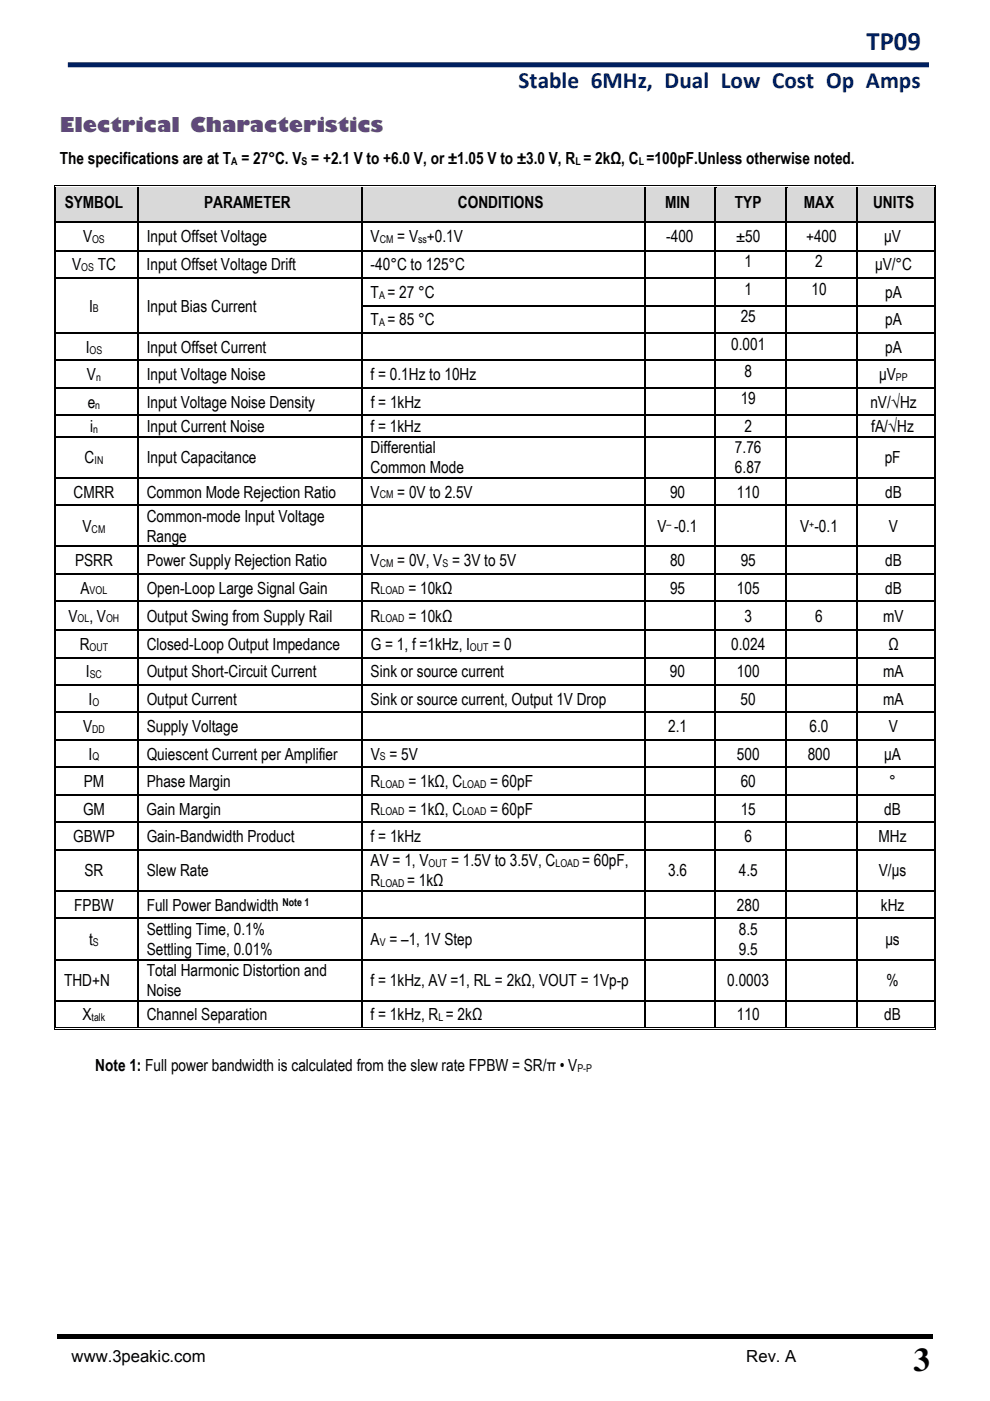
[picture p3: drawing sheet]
<svg xmlns="http://www.w3.org/2000/svg" width="210mm" height="297mm" viewBox="0 0 210 297" stroke-linecap="round" stroke-linejoin="round" font-family="sans-serif">
<defs><g id="words">
<text font-size="7" x="193.8" y="290.7">3</text>
<text font-size="5.7" fill="#002060" x="183.8" y="10.6">TP09</text>
<text font-size="4.9" fill="#002060" x="110" y="18.6">Stable 6MHz, Dual Low Cost Op Amps</text>
<text font-size="4.2" fill="#5f497a" x="12.7" y="28">Electrical Characteristics</text>
<g font-size="3.5">
<text x="12.7" y="34.8">The specifications are at T = 27°C. V = +2.1 V to +6.0 V, or ±1.05 V to ±3.0 V, R = 2kΩ, C =100pF.Unless otherwise noted.</text>
<text x="13.7" y="44.1">SYMBOL</text>
<text x="43.3" y="44.1">PARAMETER</text>
<text x="97.1" y="44.1">CONDITIONS</text>
<text x="141.1" y="44.1">MIN</text>
<text x="155.9" y="44.1">TYP</text>
<text x="170.5" y="44.1">MAX</text>
<text x="185.2" y="44.1">UNITS</text>
<text x="17.6" y="51.4">V</text>
<text x="31.1" y="51.4">Input Offset Voltage</text>
<text x="78.6" y="51.4">V</text>
<text x="84.3" y="51.4">= V +0.1V</text>
<text x="141.3" y="51.4">-400</text>
<text x="156.1" y="51.4">±50</text>
<text x="171" y="51.4">+400</text>
<text x="187.6" y="51.4">μV</text>
<text x="15.3" y="57.3">V</text>
<text x="20.7" y="57.3">TC</text>
<text x="31.1" y="57.3">Input Offset Voltage Drift</text>
<text x="78.6" y="57.3">-40°C to 125°C</text>
<text x="157.9" y="56.7">1</text>
<text x="172.9" y="56.7">2</text>
<text x="185.6" y="57.3">μV/°C</text>
<text x="78.6" y="63.2">T = 27 °C</text>
<text x="157.9" y="62.5">1</text>
<text x="172.1" y="62.5">10</text>
<text x="187.7" y="63.2">pA</text>
<text x="18.9" y="66.1">I</text>
<text x="31.1" y="66.1">Input Bias Current</text>
<text x="78.6" y="69">T = 85 °C</text>
<text x="157.1" y="68.3">25</text>
<text x="187.7" y="69">pA</text>
<text x="18.2" y="74.8">I</text>
<text x="31.1" y="74.8">Input Offset Current</text>
<text x="155.1" y="74.1">0.001</text>
<text x="187.7" y="74.8">pA</text>
<text x="18.4" y="80.6">V</text>
<text x="31.1" y="80.6">Input Voltage Noise</text>
<text x="78.6" y="80.6">f = 0.1Hz to 10Hz</text>
<text x="157.9" y="79.9">8</text>
<text x="186.5" y="80.6">μV</text>
<text x="18.6" y="86.4">e</text>
<text x="31.1" y="86.4">Input Voltage Noise Density</text>
<text x="78.6" y="86.4">f = 1kHz</text>
<text x="157.1" y="85.7">19</text>
<text x="184.6" y="86.4">nV/√Hz</text>
<text x="19.1" y="91.6">i</text>
<text x="31.1" y="91.6">Input Current Noise</text>
<text x="78.6" y="91.6">f = 1kHz</text>
<text x="157.9" y="91.6">2</text>
<text x="184.8" y="91.6">fA/√Hz</text>
<text x="17.9" y="98.2">C</text>
<text x="31.1" y="98.2">Input Capacitance</text>
<text x="78.6" y="96.1">Differential</text>
<text x="78.6" y="100.3">Common Mode</text>
<text x="155.9" y="96.1">7.76</text>
<text x="155.9" y="100.3">6.87</text>
<text x="187.6" y="98.2">pF</text>
<text x="15.6" y="105.5">CMRR</text>
<text x="31.1" y="105.5">Common Mode Rejection Ratio</text>
<text x="78.6" y="105.5">V</text>
<text x="84.3" y="105.5">= 0V to 2.5V</text>
<text x="142.1" y="105.5">90</text>
<text x="156.3" y="105.5">110</text>
<text x="187.7" y="105.5">dB</text>
<text x="17.5" y="112.8">V</text>
<text x="31.1" y="110.6">Common-mode Input Voltage</text>
<text x="139.5" y="112.8">V -0.1</text>
<text x="169.7" y="112.8">V -0.1</text>
<text x="188.5" y="112.8">V</text>
<text x="31.1" y="114.9">Range</text>
<text x="15.9" y="120">PSRR</text>
<text x="17.1" y="125.9">A</text>
<text x="31.1" y="120">Power Supply Rejection Ratio</text>
<text x="31.1" y="125.9">Open-Loop Large Signal Gain</text>
<text x="78.6" y="125.9">R</text>
<text x="78.6" y="120">V</text>
<text x="84.3" y="120">= 0V, V = 3V to 5V</text>
<text x="86.6" y="125.9">= 10kΩ</text>
<text x="142.1" y="125.9">95</text>
<text x="142.1" y="120">80</text>
<text x="156.3" y="125.9">105</text>
<text x="157.1" y="120">95</text>
<text x="187.7" y="125.9">dB</text>
<text x="187.8" y="120">dB</text>
<text x="14.5" y="131.8">V</text>
<text x="19" y="131.8">, V</text>
<text x="31.1" y="131.8">Output Swing from Supply Rail</text>
<text x="78.6" y="131.8">R</text>
<text x="86.6" y="131.8">= 10kΩ</text>
<text x="157.9" y="131.8">3</text>
<text x="172.9" y="131.8">6</text>
<text x="187.3" y="131.8">mV</text>
<text x="16.9" y="137.8">R</text>
<text x="31.1" y="137.8">Closed-Loop Output Impedance</text>
<text x="78.6" y="137.8">G = 1, f =1kHz, I</text>
<text x="104.4" y="137.8">= 0</text>
<text x="155.1" y="137.8">0.024</text>
<text x="188.4" y="137.8">Ω</text>
<text x="18.2" y="143.6">I</text>
<text x="31.1" y="143.6">Output Short-Circuit Current</text>
<text x="78.6" y="143.6">Sink or source current</text>
<text x="142.1" y="143.6">90</text>
<text x="156.3" y="143.6">100</text>
<text x="187.3" y="143.6">mA</text>
<text x="18.8" y="149.4">I</text>
<text x="31.1" y="149.4">Output Current</text>
<text x="78.6" y="149.4">Sink or source current, Output 1V Drop</text>
<text x="157.1" y="149.4">50</text>
<text x="187.3" y="149.4">mA</text>
<text x="17.6" y="155.2">V</text>
<text x="31.1" y="155.2">Supply Voltage</text>
<text x="141.7" y="155.2">2.1</text>
<text x="171.7" y="155.2">6.0</text>
<text x="188.5" y="155.2">V</text>
<text x="18.8" y="161.1">I</text>
<text x="31.1" y="161.1">Quiescent Current per Amplifier</text>
<text x="78.6" y="161.1">V = 5V</text>
<text x="156.3" y="161.1">500</text>
<text x="171.3" y="161.1">800</text>
<text x="187.6" y="161.1">μA</text>
<text x="17.8" y="166.9">PM</text>
<text x="31.1" y="166.9">Phase Margin</text>
<text x="78.6" y="166.9">R</text>
<text x="86.6" y="166.9">= 1kΩ, C</text>
<text x="104" y="166.9">= 60pF</text>
<text x="157.1" y="166.9">60</text>
<text x="188.6" y="166.9">°</text>
<text x="17.6" y="172.7">GM</text>
<text x="31.1" y="172.7">Gain Margin</text>
<text x="78.6" y="172.7">R</text>
<text x="86.6" y="172.7">= 1kΩ, C</text>
<text x="104" y="172.7">= 60pF</text>
<text x="157.1" y="172.7">15</text>
<text x="187.6" y="172.7">dB</text>
<text x="15.5" y="178.5">GBWP</text>
<text x="31.1" y="178.5">Gain-Bandwidth Product</text>
<text x="78.6" y="178.5">f = 1kHz</text>
<text x="157.9" y="178.5">6</text>
<text x="186.3" y="178.5">MHz</text>
<text x="17.9" y="185.8">SR</text>
<text x="31.1" y="185.8">Slew Rate</text>
<text x="78.6" y="183.7">AV = 1, V</text>
<text x="95.7" y="183.7">= 1.5V to 3.5V, C</text>
<text x="123.4" y="183.7">= 60pF,</text>
<text x="141.7" y="185.8">3.6</text>
<text x="156.7" y="185.8">4.5</text>
<text x="186.4" y="185.8">V/μs</text>
<text x="78.6" y="187.9">R</text>
<text x="86.3" y="187.9">= 1kΩ</text>
<text x="15.7" y="193.1">FPBW</text>
<text x="31.1" y="193.1">Full Power Bandwidth</text>
<text x="156.3" y="193.1">280</text>
<text x="186.8" y="193.1">kHz</text>
<text x="18.9" y="200.3">t</text>
<text x="31.1" y="198.2">Settling Time, 0.1%</text>
<text x="31.1" y="202.5">Settling Time, 0.01%</text>
<text x="78.6" y="200.3">A = –1, 1V Step</text>
<text x="156.7" y="198.2">8.5</text>
<text x="156.7" y="202.5">9.5</text>
<text x="187.8" y="200.3">μs</text>
<text x="13.6" y="209.1">THD+N</text>
<text x="31.1" y="206.9">Total Harmonic Distortion and</text>
<text x="78.6" y="209.1">f = 1kHz, AV =1, RL = 2kΩ, VOUT = 1Vp-p</text>
<text x="154.3" y="209.1">0.0003</text>
<text x="188" y="209.1">%</text>
<text x="31.1" y="211.2">Noise</text>
<text x="17.5" y="216.3">X</text>
<text x="31.1" y="216.3">Channel Separation</text>
<text x="78.6" y="216.3">f = 1kHz, R = 2kΩ</text>
<text x="156.3" y="216.3">110</text>
<text x="187.6" y="216.3">dB</text>
<text x="20.2" y="227.1">Note 1: Full power bandwidth is calculated from the slew rate FPBW = SR/π • V</text>
<text x="15.2" y="288.9">www.3peakic.com</text>
<text x="158.3" y="288.9">Rev. A</text>
</g>
<g font-size="2.3">
<text x="49.1" y="35">A</text>
<text x="64" y="35">S</text>
<text x="122.1" y="35">L</text>
<text x="135.5" y="35">L</text>
<text x="19.5" y="51.5">OS</text>
<text x="80.5" y="51.5">CM</text>
<text x="88.7" y="51.5">ss</text>
<text x="17.2" y="57.5">OS</text>
<text x="80.4" y="63.3">A</text>
<text x="19.7" y="66.3">B</text>
<text x="80.4" y="69.2">A</text>
<text x="19" y="75">OS</text>
<text x="20.4" y="80.8">n</text>
<text x="190" y="80.8">PP</text>
<text x="20.2" y="86.6">n</text>
<text x="19.7" y="91.8">n</text>
<text x="20" y="98.4">IN</text>
<text x="80.5" y="105.7">CM</text>
<text x="19.4" y="112.9">CM</text>
<text x="141.4" y="111.9">–</text>
<text x="171.6" y="111.9">+</text>
<text x="80.5" y="120.2">CM</text>
<text x="93.8" y="120.2">S</text>
<text x="16.5" y="132">OL</text>
<text x="19" y="126">VOL</text>
<text x="22.5" y="132">OH</text>
<text x="80.7" y="126">LOAD</text>
<text x="80.7" y="132">LOAD</text>
<text x="19" y="137.9">OUT</text>
<text x="99.7" y="137.9">OUT</text>
<text x="19" y="143.8">SC</text>
<text x="19.6" y="149.6">O</text>
<text x="19.5" y="155.4">DD</text>
<text x="19.6" y="161.2">Q</text>
<text x="80.5" y="161.2">S</text>
<text x="80.7" y="167">LOAD</text>
<text x="98.1" y="167">LOAD</text>
<text x="80.7" y="172.9">LOAD</text>
<text x="98.1" y="172.9">LOAD</text>
<text x="90.9" y="183.8">OUT</text>
<text x="117.8" y="183.8">LOAD</text>
<text x="80.7" y="188.1">LOAD</text>
<text x="59.9" y="192.2">Note 1</text>
<text x="19.7" y="200.5">S</text>
<text x="80.5" y="200.5">V</text>
<text x="19.4" y="216.5">talk</text>
<text x="93" y="216.5">L</text>
<text x="122.5" y="227.2">P-P</text>
</g>
</g></defs>
<path d="M12.2 282.7h185.6v1.1h-185.6z" fill="#000"/>
<path d="M12.7 284.3h163.4v7.5h-163.4z" fill="#fff"/>
<path d="M14.4 13.7h182.6" fill="none" stroke="#002060" stroke-width="1.1" stroke-linecap="butt"/>
<g fill="#d9d9d9">
<path d="M12 39.8h17.1v7.1h-17.1z"/>
<path d="M13.6 40.7h13.7v5.3h-13.7z"/>
<path d="M29.3 39.8h47.3v7.1h-47.3z"/>
<path d="M31.1 40.7h43.7v5.3h-43.7z"/>
<path d="M76.8 39.8h59.8v7.1h-59.8z"/>
<path d="M78.6 40.7h56.2v5.3h-56.2z"/>
<path d="M136.8 39.8h14.8v7.1h-14.8z"/>
<path d="M138.6 40.7h11.2v5.3h-11.2z"/>
<path d="M151.8 39.8h14.8v7.1h-14.8z"/>
<path d="M153.6 40.7h11.2v5.3h-11.2z"/>
<path d="M166.9 39.8h14.7v7.1h-14.7z"/>
<path d="M168.6 40.7h11.2v5.3h-11.2z"/>
<path d="M181.9 39.8h16.2v7.1h-16.2z"/>
<path d="M183.6 40.7h12.8v5.3h-12.8z"/>
</g>
<path d="M11.4 39.3h.2v.5h-.2zM11.4 39.3h.5v.2h-.5zM11.8 39.6h.1v.2h-.1z" fill="#000"/>
<path d="M11.9 39.4h17.2M11.9 39.7h17.2" fill="none" stroke="#000" stroke-width=".21"/>
<path d="M11.9 39.8h17.2" fill="none" stroke="#d9d9d9" stroke-width=".21"/>
<path d="M29.3 39.8h.3z" fill="#d9d9d9"/>
<path d="M29.1 39.8h.2zM29.1 39.3h.5v.2h-.5zM29.1 39.6h.5v.2h-.5z" fill="#000"/>
<path d="M29.6 39.4h47M29.6 39.7h47" fill="none" stroke="#000" stroke-width=".21"/>
<path d="M29.6 39.8h47" fill="none" stroke="#d9d9d9" stroke-width=".21"/>
<path d="M76.8 39.8h.3z" fill="#d9d9d9"/>
<path d="M76.6 39.8h.2zM76.6 39.3h.5v.2h-.5zM76.6 39.6h.5v.2h-.5z" fill="#000"/>
<path d="M77.1 39.4h59.5M77.1 39.7h59.5" fill="none" stroke="#000" stroke-width=".21"/>
<path d="M77.1 39.8h59.5" fill="none" stroke="#d9d9d9" stroke-width=".21"/>
<path d="M136.8 39.8h.3z" fill="#d9d9d9"/>
<path d="M136.6 39.8h.2zM136.6 39.3h.5v.2h-.5zM136.6 39.6h.5v.2h-.5z" fill="#000"/>
<path d="M137.1 39.4h14.5M137.1 39.7h14.5" fill="none" stroke="#000" stroke-width=".21"/>
<path d="M137.1 39.8h14.5" fill="none" stroke="#d9d9d9" stroke-width=".21"/>
<path d="M151.8 39.8h.3z" fill="#d9d9d9"/>
<path d="M151.6 39.8h.2zM151.6 39.3h.5v.2h-.5zM151.6 39.6h.5v.2h-.5z" fill="#000"/>
<path d="M152.1 39.4h14.5M152.1 39.7h14.5" fill="none" stroke="#000" stroke-width=".21"/>
<path d="M152.1 39.8h14.5" fill="none" stroke="#d9d9d9" stroke-width=".21"/>
<path d="M166.9 39.8h.2z" fill="#d9d9d9"/>
<path d="M166.6 39.8h.3zM166.6 39.3h.5v.2h-.5zM166.6 39.6h.5v.2h-.5z" fill="#000"/>
<path d="M167.1 39.4h14.5M167.1 39.7h14.5" fill="none" stroke="#000" stroke-width=".21"/>
<path d="M167.1 39.8h14.5" fill="none" stroke="#d9d9d9" stroke-width=".21"/>
<path d="M181.9 39.8h.2z" fill="#d9d9d9"/>
<g fill="#000">
<path d="M181.6 39.8h.3zM181.6 39.3h.5v.2h-.5zM181.6 39.6h.5v.2h-.5zM198.1 39.3h.5v.2h-.5zM198.1 39.6h.1v.2h-.1zM198.4 39.3h.2v.5h-.2zM11.4 46.9h.2v.3h-.2zM11.4 53h.2v.3h-.2zM11.4 58.9h.2v.2h-.2zM11.8 46.9h.1v.3h-.1zM11.8 53h.1v.3h-.1zM11.8 58.9h.1v.2h-.1z"/>
<path d="M29.1 46.9h.2v.3h-.2zM29.1 53h.2v.3h-.2zM29.1 58.9h.2v.2h-.2zM76.6 46.9h.2v.3h-.2zM76.6 53h.2v.3h-.2zM76.6 58.9h.2v.2h-.2zM136.6 46.9h.2v.3h-.2zM136.6 53h.2v.3h-.2zM136.6 58.9h.2v.2h-.2zM151.6 46.9h.2v.3h-.2zM151.6 53h.2v.3h-.2zM151.6 58.9h.2v.2h-.2z"/>
<path d="M166.6 46.9h.3v.3h-.3zM166.6 53h.3v.3h-.3zM166.6 58.9h.3v.2h-.3zM181.6 46.9h.3v.3h-.3zM181.6 53h.3v.3h-.3zM181.6 58.9h.3v.2h-.3zM198.1 46.9h.5v.3h-.5zM198.2 47.2h.2zM198.2 53h.2v.3h-.2zM198.2 58.9h.2v.2h-.2zM11.4 64.7h.2v.3h-.2zM11.4 70.5h.2v.3h-.2z"/>
<path d="M11.4 76.3h.2v.3h-.2zM11.8 64.7h.1v.3h-.1zM11.8 70.5h.1v.3h-.1zM11.8 76.3h.1v.3h-.1zM29.1 64.7h.2v.3h-.2zM29.1 70.5h.2v.3h-.2zM29.1 76.3h.2v.3h-.2zM76.6 64.7h.2v.3h-.2zM76.6 70.5h.2v.3h-.2zM76.6 76.3h.2v.3h-.2zM136.6 64.7h.2v.3h-.2zM136.6 70.5h.2v.3h-.2z"/>
<path d="M136.6 76.3h.2v.3h-.2zM151.6 64.7h.2v.3h-.2zM151.6 70.5h.2v.3h-.2zM151.6 76.3h.2v.3h-.2zM166.6 64.7h.3v.3h-.3zM166.6 70.5h.3v.3h-.3zM166.6 76.3h.3v.3h-.3zM181.6 64.7h.3v.3h-.3zM181.6 70.5h.3v.3h-.3zM181.6 76.3h.3v.3h-.3zM198.2 64.7h.2v.3h-.2zM198.2 70.5h.2v.3h-.2z"/>
<path d="M198.2 76.3h.2v.3h-.2zM11.4 82.1h.2v.3h-.2zM11.4 87.9h.2v.3h-.2zM11.4 92.4h.2v.3h-.2zM11.8 82.1h.1v.3h-.1zM11.8 87.9h.1v.3h-.1zM11.8 92.4h.1v.3h-.1zM29.1 82.1h.2v.3h-.2zM29.1 87.9h.2v.3h-.2zM29.1 92.4h.2v.3h-.2zM76.6 82.1h.2v.3h-.2zM76.6 87.9h.2v.3h-.2z"/>
<path d="M76.6 92.4h.2v.3h-.2zM136.6 82.1h.2v.3h-.2zM136.6 87.9h.2v.3h-.2zM136.6 92.4h.2v.3h-.2zM151.6 82.1h.2v.3h-.2zM151.6 87.9h.2v.3h-.2zM151.6 92.4h.2v.3h-.2zM166.6 82.1h.3v.3h-.3zM166.6 87.9h.3v.3h-.3zM166.6 92.4h.3v.3h-.3zM181.6 82.1h.3v.3h-.3zM181.6 87.9h.3v.3h-.3z"/>
<path d="M181.6 92.4h.3v.3h-.3zM198.1 88.2h.1zM198.1 87.9h.5v.3h-.5zM198.1 92.4h.1v.3h-.1zM198.2 82.1h.2v.3h-.2zM198.4 88.2h.2zM198.4 92.4h.2v.3h-.2zM11.4 101.2h.2v.3h-.2zM11.4 107h.2v.3h-.2zM11.4 115.7h.2v.3h-.2zM11.8 101.2h.1v.3h-.1zM11.8 107h.1v.3h-.1z"/>
<path d="M11.8 115.7h.1v.3h-.1zM29.1 101.2h.2v.3h-.2zM29.1 107h.2v.3h-.2zM29.1 115.7h.2v.3h-.2zM76.6 101.2h.2v.3h-.2zM76.6 107h.2v.3h-.2zM76.6 115.7h.2v.3h-.2zM136.6 101.2h.2v.3h-.2zM136.6 107h.2v.3h-.2zM136.6 115.7h.2v.3h-.2zM151.6 101.2h.2v.3h-.2zM151.6 107h.2v.3h-.2z"/>
<path d="M151.6 115.7h.2v.3h-.2zM166.6 101.2h.3v.3h-.3zM166.6 107h.3v.3h-.3zM166.6 115.7h.3v.3h-.3zM181.6 101.2h.3v.3h-.3zM181.6 107h.3v.3h-.3zM181.6 115.7h.3v.3h-.3zM198.1 101.2h.1v.3h-.1zM198.1 107h.1v.3h-.1zM198.1 115.7h.1v.3h-.1zM198.4 101.2h.2v.3h-.2zM198.4 107h.2v.3h-.2z"/>
<path d="M198.4 115.7h.2v.3h-.2zM11.4 121.5h.2v.3h-.2zM11.4 127.4h.2v.2h-.2zM11.4 133.5h.2v.2h-.2zM11.4 139.3h.2v.3h-.2zM11.8 121.5h.1v.3h-.1zM11.8 127.4h.1v.2h-.1zM11.8 133.5h.1v.2h-.1zM11.8 139.3h.1v.3h-.1zM29.1 121.5h.2v.3h-.2zM29.1 127.4h.2v.2h-.2zM29.1 133.5h.2v.2h-.2z"/>
<path d="M29.1 139.3h.2v.3h-.2zM76.6 121.5h.2v.3h-.2zM76.6 127.4h.2v.2h-.2zM76.6 133.5h.2v.2h-.2zM76.6 139.3h.2v.3h-.2zM136.6 121.5h.2v.3h-.2zM136.6 127.4h.2v.2h-.2zM136.6 133.5h.2v.2h-.2zM136.6 139.3h.2v.3h-.2zM151.6 121.5h.2v.3h-.2zM151.6 127.4h.2v.2h-.2zM151.6 133.5h.2v.2h-.2z"/>
<path d="M151.6 139.3h.2v.3h-.2zM166.6 121.5h.3v.3h-.3zM166.6 127.4h.3v.2h-.3zM166.6 133.5h.3v.2h-.3zM166.6 139.3h.3v.3h-.3zM181.6 121.5h.3v.3h-.3zM181.6 127.4h.3v.2h-.3zM181.6 133.5h.3v.2h-.3zM181.6 139.3h.3v.3h-.3zM198.1 121.5h.1v.3h-.1zM198.1 127.4h.1v.2h-.1zM198.1 133.5h.1v.2h-.1z"/>
<path d="M198.1 139.3h.1v.3h-.1zM198.4 121.5h.2v.3h-.2zM198.4 127.4h.2v.2h-.2zM198.4 133.5h.2v.2h-.2zM198.4 139.3h.2v.3h-.2zM11.4 145.1h.2v.3h-.2zM11.4 150.9h.2v.3h-.2zM11.4 156.7h.2v.3h-.2zM11.8 145.1h.1v.3h-.1zM11.8 150.9h.1v.3h-.1zM11.8 156.7h.1v.3h-.1zM29.1 145.1h.2v.3h-.2z"/>
<path d="M29.1 150.9h.2v.3h-.2zM29.1 156.7h.2v.3h-.2zM76.6 145.1h.2v.3h-.2zM76.6 150.9h.2v.3h-.2zM76.6 156.7h.2v.3h-.2zM136.6 145.1h.2v.3h-.2zM136.6 150.9h.2v.3h-.2zM136.6 156.7h.2v.3h-.2zM151.6 145.1h.2v.3h-.2zM151.6 150.9h.2v.3h-.2zM151.6 156.7h.2v.3h-.2zM166.6 145.1h.3v.3h-.3z"/>
<path d="M166.6 150.9h.3v.3h-.3zM166.6 156.7h.3v.3h-.3zM181.6 145.1h.3v.3h-.3zM181.6 150.9h.3v.3h-.3zM181.6 156.7h.3v.3h-.3zM198.1 145.1h.1v.3h-.1zM198.1 150.9h.1v.3h-.1zM198.1 156.7h.1v.3h-.1zM198.4 145.1h.2v.3h-.2zM198.4 150.9h.2v.3h-.2zM198.4 156.7h.2v.3h-.2zM11.4 162.6h.2v.2h-.2z"/>
<path d="M11.4 168.4h.2v.3h-.2zM11.4 174.2h.2v.3h-.2zM11.8 162.6h.1v.2h-.1zM11.8 168.4h.1v.3h-.1zM11.8 174.2h.1v.3h-.1zM29.1 162.6h.2v.2h-.2zM29.1 168.4h.2v.3h-.2zM29.1 174.2h.2v.3h-.2zM76.6 162.6h.2v.2h-.2zM76.6 168.4h.2v.3h-.2zM76.6 174.2h.2v.3h-.2zM136.6 162.6h.2v.2h-.2z"/>
<path d="M136.6 168.4h.2v.3h-.2zM136.6 174.2h.2v.3h-.2zM151.6 162.6h.2v.2h-.2zM151.6 168.4h.2v.3h-.2zM151.6 174.2h.2v.3h-.2zM166.6 162.6h.3v.2h-.3zM166.6 168.4h.3v.3h-.3zM166.6 174.2h.3v.3h-.3zM181.6 162.6h.3v.2h-.3zM181.6 168.4h.3v.3h-.3zM181.6 174.2h.3v.3h-.3zM198.1 162.6h.1v.2h-.1z"/>
<path d="M198.1 168.4h.1v.3h-.1zM198.1 174.2h.1v.3h-.1zM198.4 162.6h.2v.2h-.2zM198.4 168.4h.2v.3h-.2zM198.4 174.2h.2v.3h-.2zM11.4 180h.2v.3h-.2zM11.4 188.7h.2v.3h-.2zM11.4 194.6h.2v.2h-.2zM11.8 180h.1v.3h-.1zM11.8 188.7h.1v.3h-.1zM11.8 194.6h.1v.2h-.1zM29.1 180h.2v.3h-.2z"/>
<path d="M29.1 188.7h.2v.3h-.2zM29.1 194.6h.2v.2h-.2zM76.6 180h.2v.3h-.2zM76.6 188.7h.2v.3h-.2zM76.6 194.6h.2v.2h-.2zM136.6 180h.2v.3h-.2zM136.6 188.7h.2v.3h-.2zM136.6 194.6h.2v.2h-.2zM151.6 180h.2v.3h-.2zM151.6 188.7h.2v.3h-.2zM151.6 194.6h.2v.2h-.2zM166.6 180h.3v.3h-.3z"/>
<path d="M166.6 188.7h.3v.3h-.3zM166.6 194.6h.3v.2h-.3zM181.6 180h.3v.3h-.3zM181.6 188.7h.3v.3h-.3zM181.6 194.6h.3v.2h-.3zM198.1 180h.1v.3h-.1zM198.1 188.7h.1v.3h-.1zM198.1 194.6h.1v.2h-.1zM198.4 180h.2v.3h-.2zM198.4 188.7h.2v.3h-.2zM198.4 194.6h.2v.2h-.2zM11.4 203.3h.2v.3h-.2z"/>
<path d="M11.4 212h.2v.3h-.2zM11.4 218.2h.5v.2h-.5zM11.8 203.3h.1v.3h-.1zM11.8 212h.1v.3h-.1zM11.8 217.9h.1v.1h-.1zM29.1 203.3h.2v.3h-.2zM29.1 212h.2v.3h-.2zM29.1 217.9h.5v.1h-.5zM76.6 203.3h.2v.3h-.2zM76.6 212h.2v.3h-.2zM76.6 217.9h.5v.1h-.5zM136.6 203.3h.2v.3h-.2z"/>
<path d="M136.6 212h.2v.3h-.2zM136.6 217.9h.5v.1h-.5zM151.6 203.3h.2v.3h-.2zM151.6 212h.2v.3h-.2zM151.6 217.9h.5v.1h-.5zM166.6 203.3h.3v.3h-.3zM166.6 212h.3v.3h-.3zM166.6 217.9h.5v.1h-.5zM181.6 203.3h.3v.3h-.3zM181.6 212h.3v.3h-.3zM181.6 217.9h.5v.1h-.5zM198.1 203.3h.1v.3h-.1z"/>
<path d="M198.1 212h.1v.3h-.1zM198.1 218.2h.5v.2h-.5zM198.1 217.9h.1v.1h-.1zM198.4 203.3h.2v.3h-.2zM198.4 212h.2v.3h-.2zM198.4 217.9h.2v.5h-.2z"/>
</g>
<g fill="none" stroke="#000" stroke-width=".21">
<path d="M11.5 39.8v7.1M11.9 39.8v7.1M182.1 39.4h16M182.1 39.7h16M198.1 39.8v7.1M198.5 39.8v7.1M11.5 47.2v5.8M11.5 53.3v5.6M11.5 59.1v5.6M11.9 47.2v5.8M11.9 53.3v5.6M11.9 59.1v5.6"/>
<path d="M11.5 65v5.5M11.5 70.8v5.5M11.5 76.6v5.5M11.9 65v5.5M11.9 70.8v5.5M11.9 76.6v5.5M11.5 82.4v5.5M11.5 88.2v4.2M11.5 92.7v8.5M11.9 82.4v5.5M11.9 88.2v4.2M11.9 92.7v8.5"/>
<path d="M198.1 88.2v4.2M198.1 92.7v8.5M198.5 88.2v4.2M198.5 92.7v8.5M11.5 101.5v5.5M11.5 107.3v8.4M11.5 116v5.5M11.9 101.5v5.5M11.9 107.3v8.4M11.9 116v5.5M198.1 101.5v5.5M198.1 107.3v8.4"/>
<path d="M198.1 116v5.5M198.5 101.5v5.5M198.5 107.3v8.4M198.5 116v5.5M11.5 121.8v5.6M11.5 127.6v5.9M11.5 133.7v5.6M11.5 139.6v5.5M11.9 121.8v5.6M11.9 127.6v5.9M11.9 133.7v5.6M11.9 139.6v5.5"/>
<path d="M198.1 121.8v5.6M198.1 127.6v5.9M198.1 133.7v5.6M198.1 139.6v5.5M198.5 121.8v5.6M198.5 127.6v5.9M198.5 133.7v5.6M198.5 139.6v5.5M11.5 145.4v5.5M11.5 151.2v5.5M11.5 157v5.6M11.9 145.4v5.5"/>
<path d="M11.9 151.2v5.5M11.9 157v5.6M198.1 145.4v5.5M198.1 151.2v5.5M198.1 157v5.6M198.5 145.4v5.5M198.5 151.2v5.5M198.5 157v5.6M11.5 162.8v5.6M11.5 168.7v5.5M11.5 174.5v5.5M11.9 162.8v5.6"/>
<path d="M11.9 168.7v5.5M11.9 174.5v5.5M198.1 162.8v5.6M198.1 168.7v5.5M198.1 174.5v5.5M198.5 162.8v5.6M198.5 168.7v5.5M198.5 174.5v5.5M11.5 180.3v8.4M11.5 189v5.6M11.5 194.8v8.5M11.9 180.3v8.4"/>
<path d="M11.9 189v5.6M11.9 194.8v8.5M198.1 180.3v8.4M198.1 189v5.6M198.1 194.8v8.5M198.5 180.3v8.4M198.5 189v5.6M198.5 194.8v8.5M11.5 203.6v8.4M11.5 212.3v6.1M11.9 203.6v8.4M11.9 212.3v5.6"/>
<path d="M11.9 218.3h186.2M11.9 218h17.2M29.6 218h47M77.1 218h59.5M137.1 218h14.5M152.1 218h14.5M167.1 218h14.5M182.1 218h16M198.1 203.6v8.4M198.1 212.3v5.6M198.5 203.6v8.4M198.5 212.3v5.6"/>
</g>
<path d="M182.1 39.8h16" fill="none" stroke="#d9d9d9" stroke-width=".21"/>
<g fill="none" stroke="#000" stroke-width=".25">
<path d="M29.2 39.8v7.1M76.7 39.8v7.1M136.7 39.8v7.1M151.7 39.8v7.1M166.7 39.8v7.1M181.7 39.8v7.1M11.9 47h17.2M11.9 53.2h17.2M11.9 59h17.2M29.2 47.2v5.8M29.2 53.3v5.6M29.2 59.1v5.6"/>
<path d="M29.3 47h47.3M29.3 53.2h47.3M29.3 59h47.3M76.7 47.2v5.8M76.7 53.3v5.6M76.7 59.1v5.6M76.8 47h59.8M76.8 53.2h59.8M76.8 59h59.8M136.7 47.2v5.8M136.7 53.3v5.6M136.7 59.1v5.6"/>
<path d="M136.8 47h14.8M136.8 53.2h14.8M136.8 59h14.8M151.7 47.2v5.8M151.7 53.3v5.6M151.7 59.1v5.6M151.8 47h14.8M151.8 53.2h14.8M151.8 59h14.8M166.7 47.2v5.8M166.7 53.3v5.6M166.7 59.1v5.6"/>
<path d="M166.9 47h14.7M166.9 53.2h14.7M166.9 59h14.7M181.7 47.2v5.8M181.7 53.3v5.6M181.7 59.1v5.6M181.9 47h16.2M181.9 53.2h16.3M181.9 59h16.3M198.3 47.2v5.8M198.3 53.3v5.6M198.3 59.1v5.6"/>
<path d="M11.9 70.6h17.2M11.9 76.4h17.2M29.2 65v5.5M29.2 70.8v5.5M29.2 76.6v5.5M29.3 70.6h47.3M29.3 76.4h47.3M76.7 65v5.5M76.7 70.8v5.5M76.7 76.6v5.5M76.8 64.8h59.8M76.8 70.6h59.8"/>
<path d="M76.8 76.4h59.8M136.7 65v5.5M136.7 70.8v5.5M136.7 76.6v5.5M136.8 64.8h14.8M136.8 70.6h14.8M136.8 76.4h14.8M151.7 65v5.5M151.7 70.8v5.5M151.7 76.6v5.5M151.8 64.8h14.8M151.8 70.6h14.8"/>
<path d="M151.8 76.4h14.8M166.7 65v5.5M166.7 70.8v5.5M166.7 76.6v5.5M166.9 64.8h14.7M166.9 70.6h14.7M166.9 76.4h14.7M181.7 65v5.5M181.7 70.8v5.5M181.7 76.6v5.5M181.9 64.8h16.3M181.9 70.6h16.3"/>
<path d="M181.9 76.4h16.3M198.3 65v5.5M198.3 70.8v5.5M198.3 76.6v5.5M11.9 82.3h17.2M11.9 88.1h17.2M11.9 92.6h17.2M29.2 82.4v5.5M29.2 88.2v4.2M29.2 92.7v8.5M29.3 82.3h47.3M29.3 88.1h47.3"/>
<path d="M29.3 92.6h47.3M76.7 82.4v5.5M76.7 88.2v4.2M76.7 92.7v8.5M76.8 82.3h59.8M76.8 88.1h59.8M76.8 92.6h59.8M136.7 82.4v5.5M136.7 88.2v4.2M136.7 92.7v8.5M136.8 82.3h14.8M136.8 88.1h14.8"/>
<path d="M136.8 92.6h14.8M151.7 82.4v5.5M151.7 88.2v4.2M151.7 92.7v8.5M151.8 82.3h14.8M151.8 88.1h14.8M151.8 92.6h14.8M166.7 82.4v5.5M166.7 88.2v4.2M166.7 92.7v8.5M166.9 82.3h14.7M166.9 88.1h14.7"/>
<path d="M166.9 92.6h14.7M181.7 82.4v5.5M181.7 88.2v4.2M181.7 92.7v8.5M181.9 82.3h16.3M181.9 88.1h16.2M181.9 92.6h16.2M198.3 82.4v5.5M11.9 101.3h17.2M11.9 107.1h17.2M11.9 115.8h17.2M29.2 101.5v5.5"/>
<path d="M29.2 107.3v8.4M29.2 116v5.5M29.3 101.3h47.3M29.3 107.1h47.3M29.3 115.8h47.3M76.7 101.5v5.5M76.7 107.3v8.4M76.7 116v5.5M76.8 101.3h59.8M76.8 107.1h59.8M76.8 115.8h59.8M136.7 101.5v5.5"/>
<path d="M136.7 107.3v8.4M136.7 116v5.5M136.8 101.3h14.8M136.8 107.1h14.8M136.8 115.8h14.8M151.7 101.5v5.5M151.7 107.3v8.4M151.7 116v5.5M151.8 101.3h14.8M151.8 107.1h14.8M151.8 115.8h14.8M166.7 101.5v5.5"/>
<path d="M166.7 107.3v8.4M166.7 116v5.5M166.9 101.3h14.7M166.9 107.1h14.7M166.9 115.8h14.7M181.7 101.5v5.5M181.7 107.3v8.4M181.7 116v5.5M181.9 101.3h16.2M181.9 107.1h16.2M181.9 115.8h16.2M11.9 121.7h17.2"/>
<path d="M11.9 127.5h17.2M11.9 133.6h17.2M11.9 139.4h17.2M29.2 121.8v5.6M29.2 127.6v5.9M29.2 133.7v5.6M29.2 139.6v5.5M29.3 121.7h47.3M29.3 127.5h47.3M29.3 133.6h47.3M29.3 139.4h47.3M76.7 121.8v5.6"/>
<path d="M76.7 127.6v5.9M76.7 133.7v5.6M76.7 139.6v5.5M76.8 121.7h59.8M76.8 127.5h59.8M76.8 133.6h59.8M76.8 139.4h59.8M136.7 121.8v5.6M136.7 127.6v5.9M136.7 133.7v5.6M136.7 139.6v5.5M136.8 121.7h14.8"/>
<path d="M136.8 127.5h14.8M136.8 133.6h14.8M136.8 139.4h14.8M151.7 121.8v5.6M151.7 127.6v5.9M151.7 133.7v5.6M151.7 139.6v5.5M151.8 121.7h14.8M151.8 127.5h14.8M151.8 133.6h14.8M151.8 139.4h14.8M166.7 121.8v5.6"/>
<path d="M166.7 127.6v5.9M166.7 133.7v5.6M166.7 139.6v5.5M166.9 121.7h14.7M166.9 127.5h14.7M166.9 133.6h14.7M166.9 139.4h14.7M181.7 121.8v5.6M181.7 127.6v5.9M181.7 133.7v5.6M181.7 139.6v5.5M181.9 121.7h16.2"/>
<path d="M181.9 127.5h16.2M181.9 133.6h16.2M181.9 139.4h16.2M11.9 145.2h17.2M11.9 151h17.2M11.9 156.9h17.2M29.2 145.4v5.5M29.2 151.2v5.5M29.2 157v5.6M29.3 145.2h47.3M29.3 151h47.3M29.3 156.9h47.3"/>
<path d="M76.7 145.4v5.5M76.7 151.2v5.5M76.7 157v5.6M76.8 145.2h59.8M76.8 151h59.8M76.8 156.9h59.8M136.7 145.4v5.5M136.7 151.2v5.5M136.7 157v5.6M136.8 145.2h14.8M136.8 151h14.8M136.8 156.9h14.8"/>
<path d="M151.7 145.4v5.5M151.7 151.2v5.5M151.7 157v5.6M151.8 145.2h14.8M151.8 151h14.8M151.8 156.9h14.8M166.7 145.4v5.5M166.7 151.2v5.5M166.7 157v5.6M166.9 145.2h14.7M166.9 151h14.7M166.9 156.9h14.7"/>
<path d="M181.7 145.4v5.5M181.7 151.2v5.5M181.7 157v5.6M181.9 145.2h16.2M181.9 151h16.2M181.9 156.9h16.2M11.9 162.7h17.2M11.9 168.5h17.2M11.9 174.3h17.2M29.2 162.8v5.6M29.2 168.7v5.5M29.2 174.5v5.5"/>
<path d="M29.3 162.7h47.3M29.3 168.5h47.3M29.3 174.3h47.3M76.7 162.8v5.6M76.7 168.7v5.5M76.7 174.5v5.5M76.8 162.7h59.8M76.8 168.5h59.8M76.8 174.3h59.8M136.7 162.8v5.6M136.7 168.7v5.5M136.7 174.5v5.5"/>
<path d="M136.8 162.7h14.8M136.8 168.5h14.8M136.8 174.3h14.8M151.7 162.8v5.6M151.7 168.7v5.5M151.7 174.5v5.5M151.8 162.7h14.8M151.8 168.5h14.8M151.8 174.3h14.8M166.7 162.8v5.6M166.7 168.7v5.5M166.7 174.5v5.5"/>
<path d="M166.9 162.7h14.7M166.9 168.5h14.7M166.9 174.3h14.7M181.7 162.8v5.6M181.7 168.7v5.5M181.7 174.5v5.5M181.9 162.7h16.2M181.9 168.5h16.2M181.9 174.3h16.2M11.9 180.1h17.2M11.9 188.9h17.2M11.9 194.7h17.2"/>
<path d="M29.2 180.3v8.4M29.2 189v5.6M29.2 194.8v8.5M29.3 180.1h47.3M29.3 188.9h47.3M29.3 194.7h47.3M76.7 180.3v8.4M76.7 189v5.6M76.7 194.8v8.5M76.8 180.1h59.8M76.8 188.9h59.8M76.8 194.7h59.8"/>
<path d="M136.7 180.3v8.4M136.7 189v5.6M136.7 194.8v8.5M136.8 180.1h14.8M136.8 188.9h14.8M136.8 194.7h14.8M151.7 180.3v8.4M151.7 189v5.6M151.7 194.8v8.5M151.8 180.1h14.8M151.8 188.9h14.8M151.8 194.7h14.8"/>
<path d="M166.7 180.3v8.4M166.7 189v5.6M166.7 194.8v8.5M166.9 180.1h14.7M166.9 188.9h14.7M166.9 194.7h14.7M181.7 180.3v8.4M181.7 189v5.6M181.7 194.8v8.5M181.9 180.1h16.2M181.9 188.9h16.2M181.9 194.7h16.2"/>
<path d="M11.9 203.4h17.2M11.9 212.2h17.2M29.2 203.6v8.4M29.2 212.3v5.6M29.3 203.4h47.3M29.3 212.2h47.3M76.7 203.6v8.4M76.7 212.3v5.6M76.8 203.4h59.8M76.8 212.2h59.8M136.7 203.6v8.4M136.7 212.3v5.6"/>
<path d="M136.8 203.4h14.8M136.8 212.2h14.8M151.7 203.6v8.4M151.7 212.3v5.6M151.8 203.4h14.8M151.8 212.2h14.8M166.7 203.6v8.4M166.7 212.3v5.6M166.9 203.4h14.7M166.9 212.2h14.7M181.7 203.6v8.4M181.7 212.3v5.6"/>
<path d="M181.9 203.4h16.2M181.9 212.2h16.2"/>
</g>
<use href="#words"/>
</svg>
